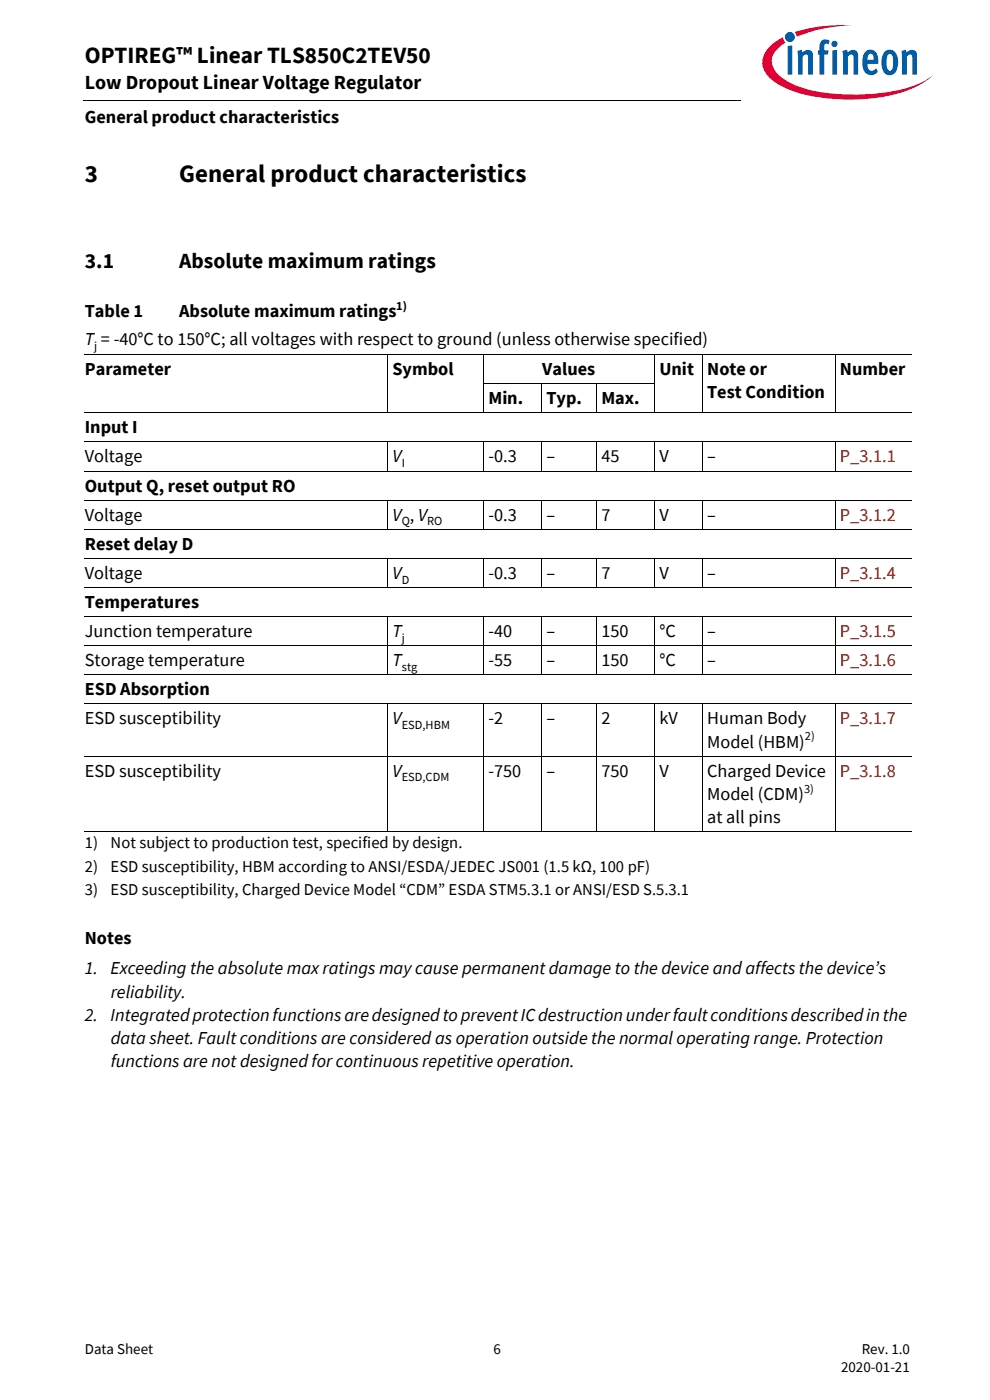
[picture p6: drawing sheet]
<svg xmlns="http://www.w3.org/2000/svg" width="210mm" height="297mm" viewBox="0 0 210 297" stroke-linecap="round" stroke-linejoin="round" font-family="sans-serif">
<defs><g id="words">
<g font-size="5.3">
<text x="18" y="38.5">3</text>
<text x="38" y="38.5">General product characteristics</text>
</g>
<text font-size="4.9" x="18" y="13.4">OPTIREG™ Linear TLS850C2TEV50</text>
<g font-size="4.6">
<text x="18" y="56.8">3.1</text>
<text x="38" y="56.8">Absolute maximum ratings</text>
</g>
<text font-size="4.2" x="18" y="19">Low Dropout Linear Voltage Regulator</text>
<g font-size="3.9">
<text x="18" y="26.2">General product characteristics</text>
<text x="18" y="67.2">Table 1</text>
<text x="38" y="67.2">Absolute maximum ratings</text>
<text x="18" y="73.2">T = -40°C to 150°C; all voltages with respect to ground (unless otherwise specified)</text>
<text x="18" y="79.6">Parameter</text>
<text x="83.3" y="79.6">Symbol</text>
<text x="115" y="79.6">Values</text>
<text x="139.8" y="79.6">Unit</text>
<text x="150" y="79.6">Note or</text>
<text x="178.2" y="79.6">Number</text>
<text x="103.6" y="85.8">Min.</text>
<text x="115.9" y="85.8">Typ.</text>
<text x="127.6" y="85.8">Max.</text>
<text x="150" y="84.5">Test Condition</text>
<text x="18" y="91.9">Input I</text>
<text x="18" y="98.1">Voltage</text>
<text x="83.3" y="98.1">V</text>
<text x="103.6" y="98.1">-0.3</text>
<text x="115.9" y="98.1">–</text>
<text x="127.6" y="98.1">45</text>
<text x="139.9" y="98.1">V</text>
<text x="150" y="98.1">–</text>
<text x="18" y="104.3">Output Q, reset output RO</text>
<text x="18" y="110.5">Voltage</text>
<text x="83.3" y="110.5">V , V</text>
<text x="103.6" y="110.5">-0.3</text>
<text x="115.9" y="110.5">–</text>
<text x="127.6" y="110.5">7</text>
<text x="139.9" y="110.5">V</text>
<text x="150" y="110.5">–</text>
<text x="18" y="116.6">Reset delay D</text>
<text x="18" y="122.8">Voltage</text>
<text x="83.3" y="122.8">V</text>
<text x="103.6" y="122.8">-0.3</text>
<text x="115.9" y="122.8">–</text>
<text x="127.6" y="122.8">7</text>
<text x="139.9" y="122.8">V</text>
<text x="150" y="122.8">–</text>
<text x="18" y="129">Temperatures</text>
<text x="18" y="135.2">Junction temperature</text>
<text x="83.3" y="135.2">T</text>
<text x="103.6" y="135.2">-40</text>
<text x="115.9" y="135.2">–</text>
<text x="127.6" y="135.2">150</text>
<text x="139.9" y="135.2">°C</text>
<text x="150" y="135.2">–</text>
<text x="18" y="141.3">Storage temperature</text>
<text x="83.3" y="141.3">T</text>
<text x="103.6" y="141.3">-55</text>
<text x="115.9" y="141.3">–</text>
<text x="127.6" y="141.3">150</text>
<text x="139.9" y="141.3">°C</text>
<text x="150" y="141.3">–</text>
<text x="18" y="147.5">ESD Absorption</text>
<text x="18" y="153.7">ESD susceptibility</text>
<text x="83.3" y="153.7">V</text>
<text x="103.6" y="153.7">-2</text>
<text x="115.9" y="153.7">–</text>
<text x="127.6" y="153.7">2</text>
<text x="139.8" y="153.7">kV</text>
<text x="150" y="153.7">Human Body</text>
<text x="150" y="158.6">Model (HBM)</text>
<text x="18" y="164.8">ESD susceptibility</text>
<text x="83.3" y="164.8">V</text>
<text x="103.6" y="164.8">-750</text>
<text x="115.9" y="164.8">–</text>
<text x="127.6" y="164.8">750</text>
<text x="139.9" y="164.8">V</text>
<text x="150" y="164.8">Charged Device</text>
<text x="150" y="169.7">Model (CDM)</text>
<text x="150" y="174.7">at all pins</text>
<text x="18" y="200.3">Notes</text>
<text x="18" y="206.7">1. Exceeding the absolute max ratings may cause permanent damage to the device and affects the device’s</text>
<text x="23.5" y="211.6">reliability.</text>
<text x="18" y="216.6">2. Integrated protection functions are designed to prevent IC destruction under faultconditions described in the</text>
<text x="23.5" y="221.5">data sheet. Fault conditions are considered as operation outside the normal operating range. Protection</text>
<text x="23.5" y="226.4">functions are not designed for continuous repetitive operation.</text>
</g>
<g font-size="3.9" fill="#802600">
<text x="178.2" y="98.1">P_3.1.1</text>
<text x="178.2" y="110.5">P_3.1.2</text>
<text x="178.2" y="122.8">P_3.1.4</text>
<text x="178.2" y="135.2">P_3.1.5</text>
<text x="178.2" y="141.3">P_3.1.6</text>
<text x="178.2" y="153.7">P_3.1.7</text>
<text x="178.2" y="164.8">P_3.1.8</text>
</g>
<g font-size="3.5">
<text x="18" y="180">1)</text>
<text x="23.5" y="180">Not subject to production test, specified by design.</text>
<text x="18" y="184.9">2)</text>
<text x="23.5" y="184.9">ESD susceptibility, HBM according to ANSI/ESDA/JEDEC JS001 (1.5 kΩ, 100 pF)</text>
<text x="18" y="189.9">3)</text>
<text x="23.5" y="189.9">ESD susceptibility, Charged Device Model “CDM” ESDA STM5.3.1 or ANSI/ESD S.5.3.1</text>
</g>
<g font-size="3.2">
<text x="18" y="287.3">Data Sheet</text>
<text x="104.7" y="287.3">6</text>
<text x="182.8" y="287.3">Rev. 1.0</text>
<text x="178.4" y="291.2">2020-01-21</text>
</g>
<g font-size="2.6">
<text x="84.1" y="65.7">1)</text>
<text x="20" y="74.2">j</text>
<text x="85.2" y="99.1">I</text>
<text x="85.2" y="111.4">Q</text>
<text x="90.6" y="111.4">RO</text>
<text x="85.2" y="123.8">D</text>
<text x="85.2" y="136.1">j</text>
<text x="85.2" y="142.3">stg</text>
<text x="85.2" y="154.6">ESD,HBM</text>
<text x="170.7" y="157.1">2)</text>
<text x="85.2" y="165.8">ESD,CDM</text>
<text x="170.5" y="168.2">3)</text>
</g>
</g></defs>
<path d="M17.7 21.3l.1 .1z" fill="#000"/>
<path d="M17.8 21.4h140.5" fill="none" stroke="#000" stroke-width=".21"/>
<path d="M157.3 5.1h42.7v21.5h-42.7z" fill="#fff"/>
<path d="M168.6 6.8l.4 1 1.4-.5a31.9 31.9 0 0 1 10.7-1.9 32.2 32.2 0 0 0-12.5 1.4zM163.4 9.8a4.3 4.3 0 0 0 0 6.9 21.8 21.8 0 0 0 11.7 4.1 38.5 38.5 0 0 0 18.7-2.1 14.3 14.3 0 0 0 4.2-2.8 18.4 18.4 0 0 1-8.8 3.5 40.4 40.4 0 0 1-20.2-1.2l-1.6-.7a6.4 6.4 0 0 1-3.7-4.4 5.1 5.1 0 0 1 2.9-4.1l-.3-.3-.2-.8-1 .5z" fill-rule="evenodd" fill="#e30034"/>
<path d="M166.5 7.8a1.06 1.06 0 0 0 2.1 0 1.06 1.06 0 0 0-2.1 0zM167.1 9.8v6h.9v-6.2zM169.1 10.8l.2 1.3v3.7h.9v-3.8l.7-.4h.3l.2 .3v3.9h1v-3.9a1.21 1.21 0 0 0-.8-1.3 1.21 1.21 0 0 0-1.4 .5l-.1-.6zM174.3 8.6a2.41 2.41 0 0 0-.5 2.1h-.3v.9h.3v4.2h1v-4.2h.8l.2-.9h-1v-.9a.49 .49 0 0 1 .3-.6 .49 .49 0 0 1 .6 .2l.3-.7a1.45 1.45 0 0 0-1.7-.1zM176.5 10.7v5.1h1v-5.2zM176.3 9.3a.7 .7 0 0 0 1.4 0 .7 .7 0 0 0-1.4 0zM178.7 10.8l.1 5h1v-3.8a.64 .64 0 0 1 .5-.5 .64 .64 0 0 1 .7 .4v3.9h1v-3.9a1.22 1.22 0 0 0-.8-1.3 1.22 1.22 0 0 0-1.4 .5l-.2-.6zM183.7 10.8a3.9 3.9 0 0 0-.1 4.7 1.76 1.76 0 0 0 2.6-.3l-.4-.7a.99 .99 0 0 1-1.6 .1l-.2-1.1h2.3v-.2a2.3 2.3 0 0 0-1.5-2.8h-.5zM184.2 11.7a.65 .65 0 0 1 .9-.2 .65 .65 0 0 1 .2 .9v.3h-1.3zM187.7 10.9a3.9 3.9 0 0 0 .1 4.8 1.68 1.68 0 0 0 2.6-1.5 3.8 3.8 0 0 0-.7-3.3 1.59 1.59 0 0 0-2 0zM188.4 11.6l.2-.1a.86 .86 0 0 1 .8 1.2v.7a1.26 1.26 0 0 1-.6 1.7 2.12 2.12 0 0 1-.7-2.4l.1-.9zM191.2 10.8l.1 5h1v-3.8l.7-.4h.3l.2 .3v3.9h1v-4.2a1.08 1.08 0 0 0-.6-1 1.08 1.08 0 0 0-1.3 .2l-.4 .3v-.6z" fill-rule="evenodd" fill="#005da9"/>
<g fill="none" stroke="#000" stroke-width=".21">
<path d="M18 75.2h175.4M82.2 75.2v12.4M102.5 75.2v12.4M138.8 75.2v12.4M149 75.2v12.4M177.1 75.2v12.4M18 87.6h175.4M18 93.8h175.4M18 99.9h175.4M82.2 93.7v6.3M102.5 81.4h36.3M102.5 93.7v6.3"/>
<path d="M114.9 81.4v6.2M114.9 93.7v6.3M126.5 81.4v6.2M126.5 93.7v6.3M138.8 93.7v6.3M149 93.7v6.3M177.1 93.7v6.3M18 106.1h175.4M18 112.3h175.4M18 118.5h175.4M82.2 106v6.3M82.2 118.4v6.3"/>
<path d="M102.5 106v6.3M102.5 118.4v6.3M114.9 106v6.3M114.9 118.4v6.3M126.5 106v6.3M126.5 118.4v6.3M138.8 106v6.3M138.8 118.4v6.3M149 106v6.3M149 118.4v6.3M177.1 106v6.3M177.1 118.4v6.3"/>
<path d="M18 124.6h175.4M18 130.8h175.4M18 137h175.4M82.2 130.8v12.4M102.5 130.8v12.4M114.9 130.8v12.4M126.5 130.8v12.4M138.8 130.8v12.4M149 130.8v12.4M177.1 130.8v12.4M18 143.2h175.4M18 149.3h175.4"/>
<path d="M82.2 149.3v27.2M102.5 149.3v27.2M114.9 149.3v27.2M126.5 149.3v27.2M138.8 149.3v27.2M149 149.3v27.2M177.1 149.3v27.2M18 160.5h175.4M18 176.5h175.4"/>
</g>
<use href="#words"/>
</svg>
